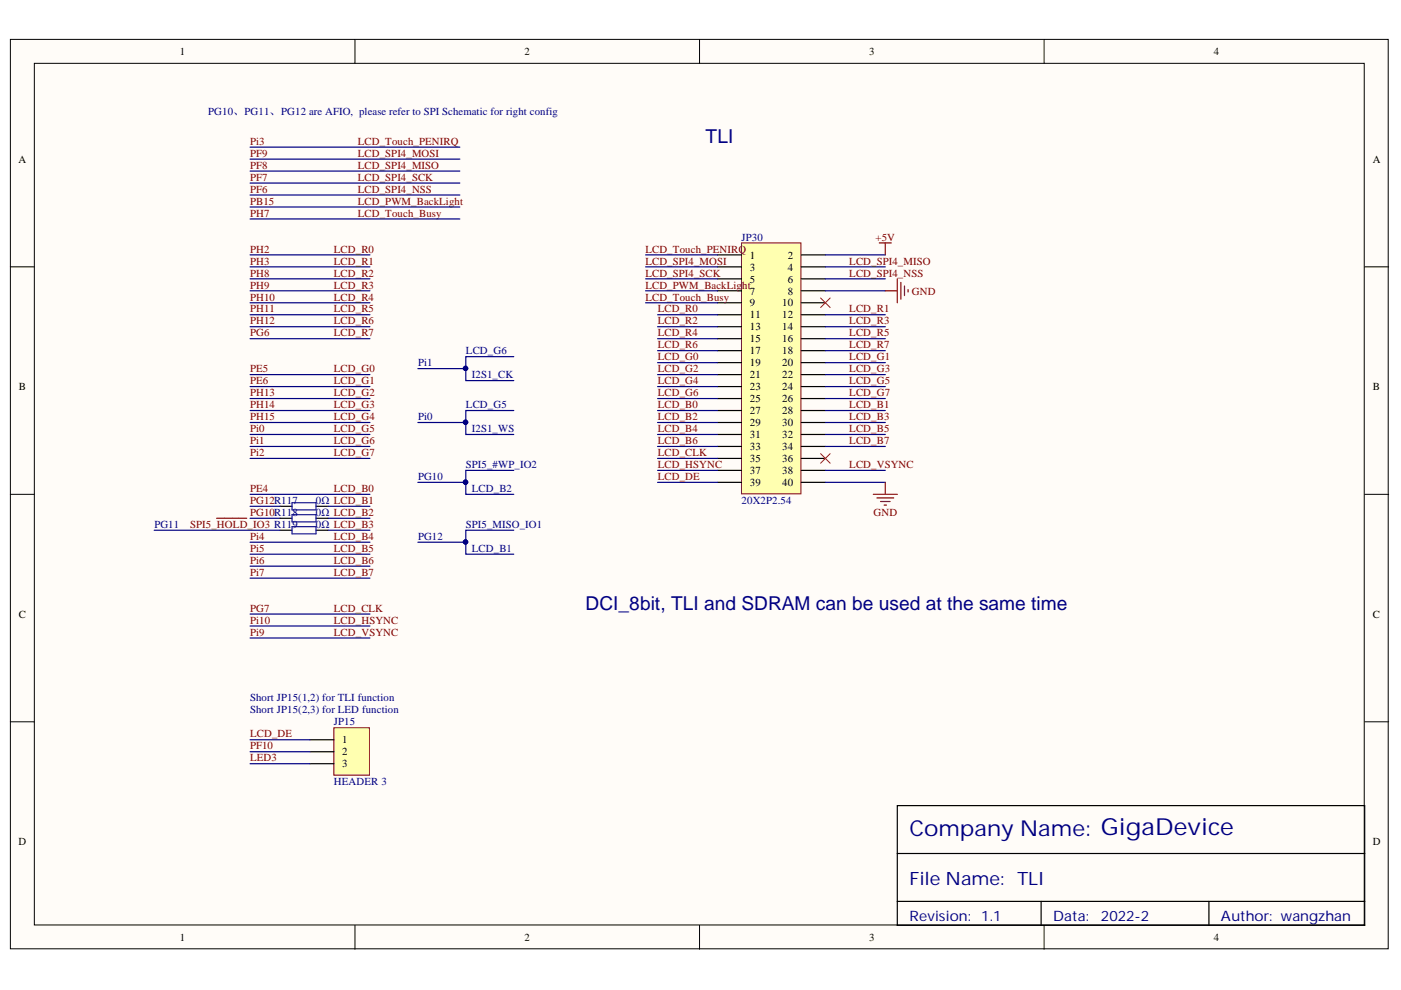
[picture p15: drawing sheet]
<svg xmlns="http://www.w3.org/2000/svg" width="297mm" height="210mm" viewBox="0 0 297 210" stroke-linecap="round" stroke-linejoin="round" font-family="sans-serif">
<defs><g id="words">
<text font-size="4.6" fill="#000080" x="192.8" y="177.2">Company Name: GigaDevice</text>
<g font-size="4.1" fill="#000080">
<text x="149.6" y="30.3">TLI</text>
<text x="124.2" y="129.4">DCI_8bit, TLI and SDRAM can be used at the same time</text>
</g>
<text font-size="3.9" fill="#000080" x="192.8" y="187.6">File Name: TLI</text>
<g font-size="3" fill="#000080">
<text x="192.8" y="195.4">Revision:</text>
<text x="208" y="195.4">1.1</text>
<text x="223.3" y="195.4">Data:</text>
<text x="233.4" y="195.4">2022-2</text>
<text x="258.9" y="195.4">Author: wangzhan</text>
</g>
<g font-size="2.3">
<text x="38.1" y="11.7">1</text>
<text x="111.2" y="11.7">2</text>
<text x="184.3" y="11.7">3</text>
<text x="257.4" y="11.7">4</text>
<text x="3.9" y="34.5">A</text>
<text x="291.1" y="34.5">A</text>
<text x="159" y="54.8">1</text>
<text x="159" y="57.4">3</text>
<text x="159" y="59.9">5</text>
<text x="167" y="54.8">2</text>
<text x="167" y="57.4">4</text>
<text x="167" y="59.9">6</text>
<text x="159" y="62.4">7</text>
<text x="159" y="65">9</text>
<text x="165.8" y="65">10</text>
<text x="167" y="62.4">8</text>
<text x="159" y="67.5">11</text>
<text x="159" y="70.1">13</text>
<text x="165.8" y="67.5">12</text>
<text x="165.8" y="70.1">14</text>
<text x="159" y="72.6">15</text>
<text x="159" y="75.1">17</text>
<text x="159" y="77.7">19</text>
<text x="165.8" y="72.6">16</text>
<text x="165.8" y="75.1">18</text>
<text x="165.8" y="77.7">20</text>
<text x="4" y="82.7">B</text>
<text x="159" y="80.2">21</text>
<text x="159" y="82.7">23</text>
<text x="165.8" y="80.2">22</text>
<text x="165.8" y="82.7">24</text>
<text x="291.1" y="82.7">B</text>
<text x="159" y="85.3">25</text>
<text x="159" y="87.8">27</text>
<text x="165.8" y="85.3">26</text>
<text x="165.8" y="87.8">28</text>
<text x="159" y="90.3">29</text>
<text x="159" y="92.9">31</text>
<text x="159" y="95.4">33</text>
<text x="165.8" y="90.3">30</text>
<text x="165.8" y="92.9">32</text>
<text x="165.8" y="95.4">34</text>
<text x="159" y="97.9">35</text>
<text x="159" y="100.5">37</text>
<text x="165.8" y="97.9">36</text>
<text x="165.8" y="100.5">38</text>
<text x="159" y="103">39</text>
<text x="165.8" y="103">40</text>
<text x="4" y="131">C</text>
<text x="291.1" y="131">C</text>
<text x="72.6" y="157.6">1</text>
<text x="72.6" y="160.1">2</text>
<text x="72.6" y="162.7">3</text>
<text x="3.9" y="179.2">D</text>
<text x="291.1" y="179.2">D</text>
<text x="38.1" y="199.5">1</text>
<text x="111.2" y="199.5">2</text>
<text x="184.3" y="199.5">3</text>
<text x="257.4" y="199.5">4</text>
</g>
<g font-size="2.3" fill="#000080">
<text x="44.1" y="24.3">PG10、PG11、PG12 are AFIO, please refer to SPI Schematic for right config</text>
<text x="157.2" y="51">JP30</text>
<text x="88.6" y="77.7">Pi1</text>
<text x="98.8" y="75.1">LCD_G6</text>
<text x="100" y="80.2">I2S1_CK</text>
<text x="88.6" y="89.1">Pi0</text>
<text x="98.8" y="86.5">LCD_G5</text>
<text x="100" y="91.6">I2S1_WS</text>
<text x="88.6" y="101.7">PG10</text>
<text x="98.8" y="99.2">SPI5_#WP_IO2</text>
<text x="67" y="106.9">0Ω LCD_B1</text>
<text x="100" y="104.4">LCD_B2</text>
<text x="157.2" y="106.9">20X2P2.54</text>
<text x="32.7" y="112">PG11</text>
<text x="67" y="109.4">0Ω LCD_B2</text>
<text x="67" y="112">0Ω LCD_B3</text>
<text x="98.8" y="112">SPI5_MISO_IO1</text>
<text x="88.6" y="114.5">PG12</text>
<text x="100" y="117">LCD_B1</text>
<text x="53" y="148.7">Short JP15(1,2) for TLI function</text>
<text x="53" y="151.2">Short JP15(2,3) for LED function</text>
<text x="70.8" y="153.8">JP15</text>
<text x="70.8" y="166.5">HEADER 3</text>
</g>
<g font-size="2.3" fill="#800000">
<text x="53" y="30.7">Pi3</text>
<text x="53" y="33.2">PF9</text>
<text x="53" y="35.7">PF8</text>
<text x="75.9" y="35.7">LCD_SPI4_MISO</text>
<text x="75.9" y="33.2">LCD_SPI4_MOSI</text>
<text x="75.9" y="30.7">LCD_Touch_PENIRQ</text>
<text x="53" y="38.3">PF7</text>
<text x="53" y="40.8">PF6</text>
<text x="75.9" y="40.8">LCD_SPI4_NSS</text>
<text x="75.9" y="38.3">LCD_SPI4_SCK</text>
<text x="53" y="46">PH7</text>
<text x="53" y="43.4">PB15</text>
<text x="75.9" y="43.4">LCD_PWM_BackLight</text>
<text x="75.9" y="46">LCD_Touch_Busy</text>
<text x="53" y="53.6">PH2</text>
<text x="70.8" y="53.6">LCD_R0</text>
<text x="136.8" y="53.6">LCD_Touch_PENIRQ</text>
<text x="185.6" y="51">+5V</text>
<text x="53" y="56.1">PH3</text>
<text x="53" y="58.6">PH8</text>
<text x="70.8" y="56.1">LCD_R1</text>
<text x="70.8" y="58.6">LCD_R2</text>
<text x="136.8" y="56.1">LCD_SPI4_MOSI</text>
<text x="136.8" y="58.6">LCD_SPI4_SCK</text>
<text x="180.1" y="56.1">LCD_SPI4_MISO</text>
<text x="180.1" y="58.6">LCD_SPI4_NSS</text>
<text x="53" y="61.2">PH9</text>
<text x="53" y="63.7">PH10</text>
<text x="70.8" y="61.2">LCD_R3</text>
<text x="70.8" y="63.7">LCD_R4</text>
<text x="136.8" y="61.2">LCD_PWM_BackLig</text>
<text x="136.8" y="63.7">LCD_Touch_Busy</text>
<text x="157.4" y="61.2">ht</text>
<text x="193.3" y="62.4">GND</text>
<text x="53" y="68.8">PH12</text>
<text x="53" y="71.3">PG6</text>
<text x="53" y="66.2">PH11</text>
<text x="70.8" y="66.2">LCD_R5</text>
<text x="70.8" y="68.8">LCD_R6</text>
<text x="70.8" y="71.3">LCD_R7</text>
<text x="139.5" y="66.2">LCD_R0</text>
<text x="139.5" y="68.8">LCD_R2</text>
<text x="139.5" y="71.3">LCD_R4</text>
<text x="180.1" y="66.2">LCD_R1</text>
<text x="180.1" y="68.8">LCD_R3</text>
<text x="180.1" y="71.3">LCD_R5</text>
<text x="139.5" y="73.9">LCD_R6</text>
<text x="139.5" y="76.4">LCD_G0</text>
<text x="180.1" y="73.9">LCD_R7</text>
<text x="180.1" y="76.4">LCD_G1</text>
<text x="53" y="78.9">PE5</text>
<text x="53" y="81.5">PE6</text>
<text x="53" y="84">PH13</text>
<text x="70.8" y="78.9">LCD_G0</text>
<text x="70.8" y="81.5">LCD_G1</text>
<text x="70.8" y="84">LCD_G2</text>
<text x="139.5" y="78.9">LCD_G2</text>
<text x="139.5" y="81.5">LCD_G4</text>
<text x="139.5" y="84">LCD_G6</text>
<text x="180.1" y="78.9">LCD_G3</text>
<text x="180.1" y="81.5">LCD_G5</text>
<text x="180.1" y="84">LCD_G7</text>
<text x="53" y="89.1">PH15</text>
<text x="53" y="86.5">PH14</text>
<text x="70.8" y="86.5">LCD_G3</text>
<text x="70.8" y="89.1">LCD_G4</text>
<text x="139.5" y="86.5">LCD_B0</text>
<text x="139.5" y="89.1">LCD_B2</text>
<text x="180.1" y="86.5">LCD_B1</text>
<text x="180.1" y="89.1">LCD_B3</text>
<text x="53" y="91.6">Pi0</text>
<text x="53" y="94.1">Pi1</text>
<text x="70.8" y="91.6">LCD_G5</text>
<text x="70.8" y="94.1">LCD_G6</text>
<text x="139.5" y="91.6">LCD_B4</text>
<text x="139.5" y="94.1">LCD_B6</text>
<text x="180.1" y="91.6">LCD_B5</text>
<text x="180.1" y="94.1">LCD_B7</text>
<text x="53" y="96.7">Pi2</text>
<text x="70.8" y="96.7">LCD_G7</text>
<text x="139.5" y="96.7">LCD_CLK</text>
<text x="139.5" y="99.2">LCD_HSYNC</text>
<text x="139.5" y="101.7">LCD_DE</text>
<text x="180.1" y="99.2">LCD_VSYNC</text>
<text x="53" y="106.9">PG12R117</text>
<text x="53" y="104.4">PE4</text>
<text x="70.8" y="104.4">LCD_B0</text>
<text x="40.3" y="112">SPI5_HOLD_IO3 R119</text>
<text x="53" y="109.4">PG10R118</text>
<text x="185.2" y="109.4">GND</text>
<text x="53" y="117">Pi5</text>
<text x="53" y="114.5">Pi4</text>
<text x="53" y="119.6">Pi6</text>
<text x="70.8" y="114.5">LCD_B4</text>
<text x="70.8" y="117">LCD_B5</text>
<text x="70.8" y="119.6">LCD_B6</text>
<text x="53" y="122.1">Pi7</text>
<text x="70.8" y="122.1">LCD_B7</text>
<text x="53" y="129.7">PG7</text>
<text x="70.8" y="129.7">LCD_CLK</text>
<text x="53" y="132.2">Pi10</text>
<text x="53" y="134.8">Pi9</text>
<text x="70.8" y="132.2">LCD_HSYNC</text>
<text x="70.8" y="134.8">LCD_VSYNC</text>
<text x="53" y="158.9">PF10</text>
<text x="53" y="156.3">LCD_DE</text>
<text x="53" y="161.4">LED3</text>
</g>
</g></defs>
<g fill="#fffcf8" stroke="#000" stroke-width=".21">
<path d="M2.2 8.4h292.1v192.8h-292.1z"/>
<path d="M7.3 13.4h281.9v182.7h-281.9z"/>
</g>
<path d="M75.3 8.4v5M148.3 8.4v5M221.4 8.4v5M2.2 56.6h5.1M289.3 56.6h5.1M2.2 104.8h5.1M289.3 104.8h5.1M2.2 153h5.1M289.3 153h5.1M75.3 196.2v5.1M148.3 196.2v5.1M221.4 196.2v5.1" fill="none" stroke="#000" stroke-width=".21"/>
<path d="M190.2 170.8h99.1v25.4h-99.1zM190.2 181h99.1M190.2 191.1h99.1M220.7 191.1v5.1M256.3 191.1v5.1" fill="none" stroke="#000" stroke-width=".25"/>
<g fill="none" stroke="#000080" stroke-width=".25">
<path d="M53 54h25.4M53 56.6h25.4M53 79.4h25.4M53 61.7h25.4M53 64.2h25.4M53 66.7h25.4M53 69.3h25.4M53 71.8h25.4M53 82h25.4M53 84.5h25.4M53 87h25.4M53 89.6h25.4"/>
<path d="M53 92.1h25.4M53 94.7h25.4M53 97.2h25.4M53 104.8h25.4M53 115h25.4M53 117.5h25.4M53 120h25.4M53 122.6h25.4M53 130.2h25.4M53 132.7h25.4M53 135.3h25.4"/>
</g>
<path d="M157.2 51.5h12.6v53.2h-12.6z" fill="#ffffb0" stroke="#800000" stroke-width=".21"/>
<g fill="none" stroke="#000" stroke-width=".25">
<path d="M152.1 54h5.1M152.1 56.6h5.1M152.1 59.1h5.1M169.9 54h5.1M169.9 56.6h5.1M169.9 59.1h5.1M152.1 61.7h5.1M152.1 64.2h5.1M152.1 66.7h5.1M152.1 69.3h5.1M152.1 71.8h5.1M152.1 74.3h5.1"/>
<path d="M152.1 76.9h5.1M152.1 79.4h5.1M169.9 61.7h5.1M169.9 64.2h5.1M169.9 66.7h5.1M169.9 69.3h5.1M169.9 71.8h5.1M169.9 74.3h5.1M169.9 76.9h5.1M169.9 79.4h5.1M152.1 82h5.1M152.1 84.5h5.1"/>
<path d="M152.1 87h5.1M152.1 89.6h5.1M152.1 92.1h5.1M152.1 94.7h5.1M152.1 97.2h5.1M152.1 99.7h5.1M169.9 82h5.1M169.9 84.5h5.1M169.9 87h5.1M169.9 89.6h5.1M169.9 92.1h5.1M169.9 94.7h5.1"/>
<path d="M169.9 97.2h5.1M169.9 99.7h5.1M59.4 107.3h2.5M59.4 109.9h2.5M59.4 112.4h2.5M67 107.3h2.5M67 109.9h2.5M67 112.4h2.5M152.1 102.3h5.1M169.9 102.3h5.1"/>
</g>
<g fill="none" stroke="#000080" stroke-width=".25">
<path d="M53 31.2h44.5M53 33.7h44.5M53 36.3h44.5M53 38.8h44.5M53 59.1h25.4M53 41.4h44.5M53 43.9h44.5M53 46.4h44.5M136.9 54h15.2M136.9 56.6h15.2M136.9 59.1h15.2M175 54h12.7"/>
<path d="M175 56.6h12.7M175 59.1h12.7M88.6 78.2h10.2M108.9 75.6h-10.1v5.1h10.1M136.9 61.7h15.2M136.9 64.2h15.2M139.4 66.7h12.7M139.4 69.3h12.7M139.4 71.8h12.7M139.4 74.3h12.7M139.4 76.9h12.7M139.4 79.4h12.7"/>
<path d="M175 66.7h12.7M175 69.3h12.7M175 71.8h12.7M175 74.3h12.7M175 76.9h12.7M175 79.4h12.7M175 61.7h12.7M88.6 89.6h10.2M108.9 99.7h-10.1v5.1h10.1M108.9 87h-10.1v5.1h10.1M139.4 82h12.7M139.4 84.5h12.7"/>
<path d="M139.4 87h12.7M139.4 89.6h12.7M139.4 92.1h12.7M139.4 94.7h12.7M139.4 97.2h12.7M139.4 99.7h12.7M175 82h12.7M175 84.5h12.7M175 87h12.7M175 89.6h12.7M175 92.1h12.7M175 94.7h12.7"/>
<path d="M175 99.7h12.7M32.7 112.4h26.7M53 107.3h6.4M53 109.9h6.4M69.5 107.3h8.9M69.5 109.9h8.9M69.5 112.4h8.9M88.6 102.3h10.2M88.6 115h10.2M108.9 112.4h-10.1v5.1h10.1M139.4 102.3h12.7M175 102.3h12.7"/>
</g>
<g fill="none" stroke="#800000" stroke-width=".25">
<path d="M186.4 51.5h2.6M187.7 51.5v2.5M190.2 59.1v5.1M191 59.9v3.5M187.7 61.7h2.5M191.8 60.6v2.1M192.5 61.4v.5M45.9 109.9h6.4M185.2 104.8h5M185.9 105.6h3.6M186.7 106.3h2M187.4 107.1h.6"/>
<path d="M187.7 102.3v2.5"/>
</g>
<path d="M174 63.2l2 2M176 63.2l-2 2M174 96.2l2 2M176 96.2l-2 2" fill="none" stroke="#f00" stroke-width=".21"/>
<path d="M61.9 106.6h5.1v1.5h-5.1zM61.9 109.1h5.1v1.5h-5.1zM61.9 111.7h5.1v1.5h-5.1z" fill="none" stroke="#00f" stroke-width=".25"/>
<g fill="#000080" stroke="#000080" stroke-width=".21">
<circle cx="98.7" cy="102.2" r=".47"/>
<circle cx="98.7" cy="114.9" r=".46"/>
<circle cx="98.7" cy="78.1" r=".46"/>
<circle cx="98.7" cy="89.5" r=".46"/>
</g>
<path d="M70.8 154.3h7.5v10.1h-7.5z" fill="#ffffb0" stroke="#800000" stroke-width=".21"/>
<path d="M65.7 156.8h5.1M65.7 159.4h5.1M65.7 161.9h5.1" fill="none" stroke="#000" stroke-width=".25"/>
<path d="M53 156.8h12.7M53 159.4h12.7M53 161.9h12.7" fill="none" stroke="#000080" stroke-width=".25"/>
<use href="#words"/>
</svg>
